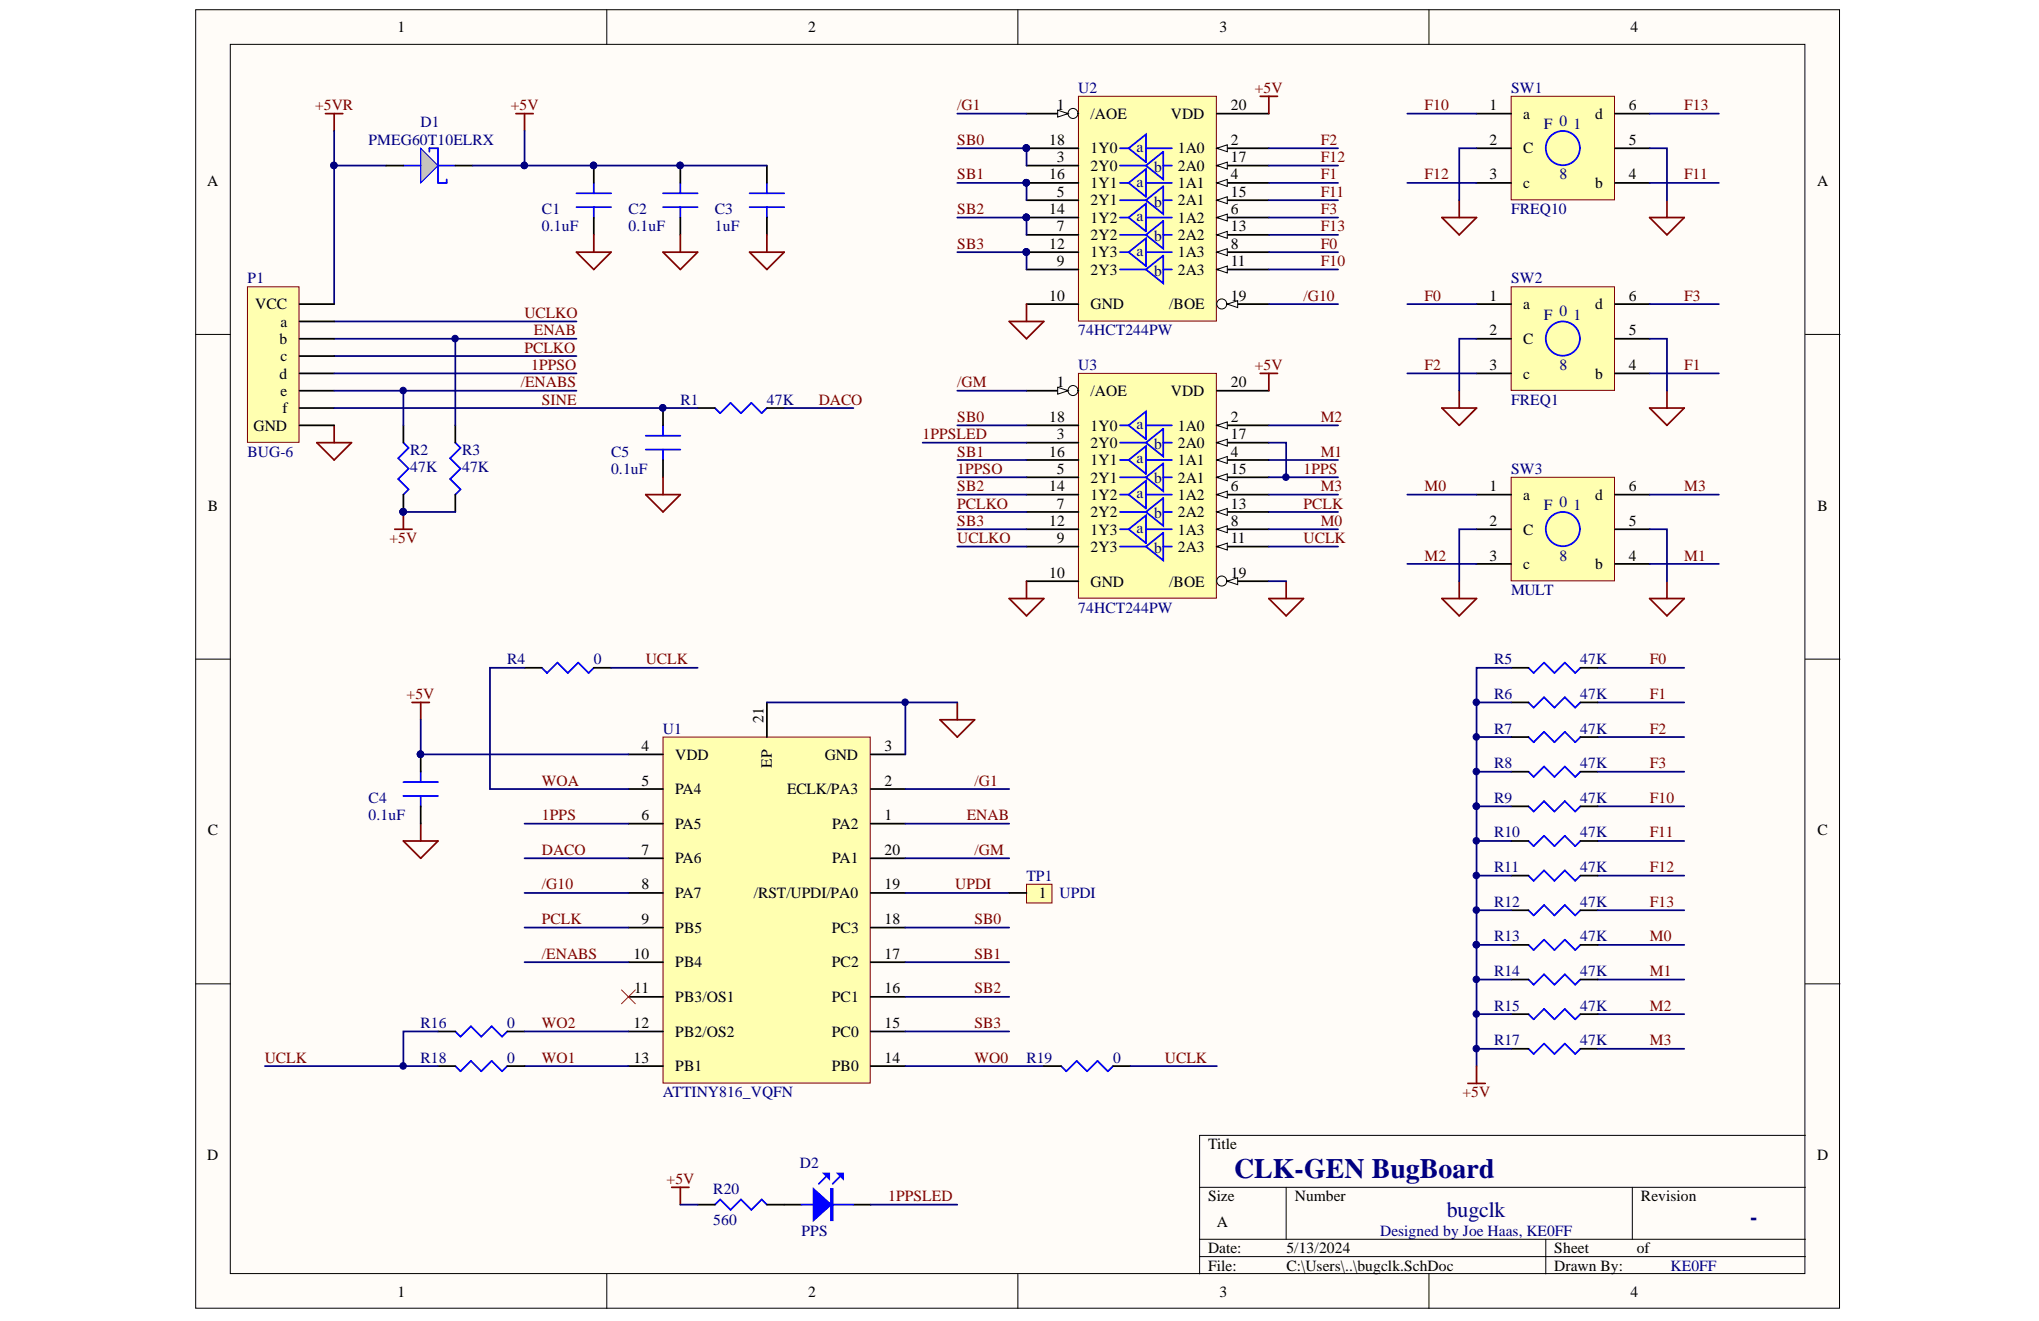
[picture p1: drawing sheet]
<svg xmlns="http://www.w3.org/2000/svg" width="431mm" height="279mm" viewBox="0 0 431 279" stroke-linecap="round" stroke-linejoin="round" font-family="sans-serif">
<defs><g id="words">
<text font-size="5.9" fill="#000080" x="261.1" y="249.1">CLK-GEN BugBoard</text>
<g font-size="4.6" fill="#000080">
<text x="306.2" y="257.4">bugclk</text>
<text x="370.3" y="258.9">-</text>
</g>
<g font-size="3.3">
<text x="84.1" y="6.8">1</text>
<text x="171" y="6.8">2</text>
<text x="258.1" y="6.8">3</text>
<text x="345" y="6.8">4</text>
<text x="223.6" y="23.3">1</text>
<text x="260.4" y="23.3">20</text>
<text x="315.2" y="23.3">1</text>
<text x="344.7" y="23.3">6</text>
<text x="230.8" y="25.2">/AOE</text>
<text x="247.8" y="25.2">VDD</text>
<text x="322.3" y="25.2">a</text>
<text x="337.5" y="25.2">d</text>
<text x="222" y="30.7">18</text>
<text x="223.6" y="34.3">3</text>
<text x="230.8" y="32.4">1Y0</text>
<text x="249.2" y="32.4">1A0</text>
<text x="260.4" y="34.3">17</text>
<text x="260.4" y="30.7">2</text>
<text x="315.2" y="30.7">2</text>
<text x="322.3" y="32.4">C</text>
<text x="344.7" y="30.7">5</text>
<text x="43.9" y="39.4">A</text>
<text x="222" y="37.9">16</text>
<text x="223.6" y="41.7">5</text>
<text x="230.8" y="36.2">2Y0</text>
<text x="230.8" y="39.8">1Y1</text>
<text x="249.2" y="36.2">2A0</text>
<text x="249.2" y="39.8">1A1</text>
<text x="260.4" y="41.7">15</text>
<text x="260.4" y="37.9">4</text>
<text x="315.2" y="37.9">3</text>
<text x="322.3" y="39.8">c</text>
<text x="337.5" y="39.8">b</text>
<text x="344.7" y="37.9">4</text>
<text x="384.5" y="39.4">A</text>
<text x="222" y="45.3">14</text>
<text x="230.8" y="43.4">2Y1</text>
<text x="230.8" y="47.2">1Y2</text>
<text x="249.2" y="43.4">2A1</text>
<text x="249.2" y="47.2">1A2</text>
<text x="260.4" y="45.3">6</text>
<text x="222" y="52.6">12</text>
<text x="223.6" y="48.9">7</text>
<text x="230.8" y="50.8">2Y2</text>
<text x="249.2" y="50.8">2A2</text>
<text x="260.4" y="48.9">13</text>
<text x="260.4" y="52.6">8</text>
<text x="223.6" y="56.3">9</text>
<text x="230.8" y="54.4">1Y3</text>
<text x="230.8" y="58.1">2Y3</text>
<text x="249.2" y="58.1">2A3</text>
<text x="249.2" y="54.4">1A3</text>
<text x="260.4" y="56.3">11</text>
<text x="54" y="65.4">VCC</text>
<text x="222" y="63.6">10</text>
<text x="230.8" y="65.4">GND</text>
<text x="247.4" y="65.4">/BOE</text>
<text x="260.4" y="63.6">19</text>
<text x="315.2" y="63.6">1</text>
<text x="322.3" y="65.4">a</text>
<text x="337.5" y="65.4">d</text>
<text x="344.7" y="63.6">6</text>
<text x="59.3" y="69.1">a</text>
<text x="315.2" y="70.9">2</text>
<text x="344.7" y="70.9">5</text>
<text x="59.2" y="72.8">b</text>
<text x="59.3" y="76.4">c</text>
<text x="322.3" y="72.8">C</text>
<text x="59.2" y="80.1">d</text>
<text x="59.3" y="83.7">e</text>
<text x="223.6" y="81.9">1</text>
<text x="230.8" y="83.7">/AOE</text>
<text x="247.8" y="83.7">VDD</text>
<text x="260.4" y="81.9">20</text>
<text x="315.2" y="78.3">3</text>
<text x="322.3" y="80.1">c</text>
<text x="337.5" y="80.1">b</text>
<text x="344.7" y="78.3">4</text>
<text x="59.7" y="87.4">f</text>
<text x="222" y="89.2">18</text>
<text x="260.4" y="89.2">2</text>
<text x="53.7" y="91.1">GND</text>
<text x="223.6" y="92.9">3</text>
<text x="230.8" y="91.1">1Y0</text>
<text x="230.8" y="94.7">2Y0</text>
<text x="249.2" y="94.7">2A0</text>
<text x="249.2" y="91.1">1A0</text>
<text x="260.4" y="92.9">17</text>
<text x="222" y="96.6">16</text>
<text x="223.6" y="100.2">5</text>
<text x="230.8" y="98.4">1Y1</text>
<text x="249.2" y="98.4">1A1</text>
<text x="260.4" y="100.2">15</text>
<text x="260.4" y="96.6">4</text>
<text x="43.9" y="108">B</text>
<text x="222" y="103.9">14</text>
<text x="223.6" y="107.6">7</text>
<text x="230.8" y="102.1">2Y1</text>
<text x="230.8" y="105.7">1Y2</text>
<text x="249.2" y="102.1">2A1</text>
<text x="249.2" y="105.7">1A2</text>
<text x="260.4" y="107.6">13</text>
<text x="260.4" y="103.9">6</text>
<text x="315.2" y="103.9">1</text>
<text x="322.3" y="105.7">a</text>
<text x="337.5" y="105.7">d</text>
<text x="344.7" y="103.9">6</text>
<text x="384.6" y="108">B</text>
<text x="222" y="111.2">12</text>
<text x="230.8" y="109.4">2Y2</text>
<text x="230.8" y="113.1">1Y3</text>
<text x="249.2" y="109.4">2A2</text>
<text x="249.2" y="113.1">1A3</text>
<text x="260.4" y="111.2">8</text>
<text x="315.2" y="111.2">2</text>
<text x="322.3" y="113.1">C</text>
<text x="344.7" y="111.2">5</text>
<text x="223.6" y="114.9">9</text>
<text x="230.8" y="116.7">2Y3</text>
<text x="249.2" y="116.7">2A3</text>
<text x="260.4" y="114.9">11</text>
<text x="315.2" y="118.6">3</text>
<text x="344.7" y="118.6">4</text>
<text x="222" y="122.2">10</text>
<text x="230.8" y="124.1">GND</text>
<text x="247.4" y="124.1">/BOE</text>
<text x="260.4" y="122.2">19</text>
<text x="322.3" y="120.4">c</text>
<text x="337.5" y="120.4">b</text>
<text x="161.6" y="153" transform="rotate(-90 161.6 153)">21</text>
<text x="135.7" y="158.9">4</text>
<text x="142.9" y="160.7">VDD</text>
<text x="174.5" y="160.7">GND</text>
<text x="187.2" y="158.9">3</text>
<text x="135.7" y="166.1">5</text>
<text x="163.3" y="162.3" transform="rotate(-90 163.3 162.3)">EP</text>
<text x="187.2" y="166.1">2</text>
<text x="135.7" y="173.5">6</text>
<text x="142.9" y="168">PA4</text>
<text x="166.6" y="168">ECLK/PA3</text>
<text x="187.2" y="173.5">1</text>
<text x="43.9" y="176.7">C</text>
<text x="142.9" y="175.4">PA5</text>
<text x="176.1" y="175.4">PA2</text>
<text x="384.6" y="176.7">C</text>
<text x="135.7" y="180.8">7</text>
<text x="142.9" y="182.6">PA6</text>
<text x="176.1" y="182.6">PA1</text>
<text x="187.2" y="180.8">20</text>
<text x="135.7" y="188.1">8</text>
<text x="142.9" y="190">PA7</text>
<text x="159.5" y="190">/RST/UPDI/PA0</text>
<text x="187.2" y="188.1">19</text>
<text x="219.8" y="190">1</text>
<text x="135.7" y="195.5">9</text>
<text x="142.9" y="197.3">PB5</text>
<text x="176" y="197.3">PC3</text>
<text x="187.2" y="195.5">18</text>
<text x="134" y="202.8">10</text>
<text x="187.2" y="202.8">17</text>
<text x="142.9" y="204.6">PB4</text>
<text x="176" y="204.6">PC2</text>
<text x="134.2" y="210.1">11</text>
<text x="142.9" y="211.9">PB3/OS1</text>
<text x="176" y="211.9">PC1</text>
<text x="187.2" y="210.1">16</text>
<text x="134" y="217.4">12</text>
<text x="142.9" y="219.3">PB2/OS2</text>
<text x="176" y="219.3">PC0</text>
<text x="187.2" y="217.4">15</text>
<text x="134" y="224.8">13</text>
<text x="142.9" y="226.6">PB1</text>
<text x="176" y="226.6">PB0</text>
<text x="187.2" y="224.8">14</text>
<text x="43.9" y="245.4">D</text>
<text x="255.6" y="243">Title</text>
<text x="384.5" y="245.4">D</text>
<text x="255.6" y="254">Size</text>
<text x="274" y="254">Number</text>
<text x="347.2" y="254">Revision</text>
<text x="257.5" y="259.5">A</text>
<text x="255.6" y="265.1">Date:</text>
<text x="255.6" y="268.7">File:</text>
<text x="272.2" y="265.1">5/13/2024</text>
<text x="272.2" y="268.7">C:\Users\..\bugclk.SchDoc</text>
<text x="328.9" y="265.1">Sheet</text>
<text x="328.9" y="268.7">Drawn By:</text>
<text x="346.3" y="265.1">of</text>
<text x="84.1" y="274.2">1</text>
<text x="171" y="274.2">2</text>
<text x="258.1" y="274.2">3</text>
<text x="345" y="274.2">4</text>
</g>
<g font-size="3.3" fill="#800000">
<text x="66.7" y="23.3">+5VR</text>
<text x="108.1" y="23.3">+5V</text>
<text x="202.6" y="23.3">/G1</text>
<text x="265.5" y="19.7">+5V</text>
<text x="301.4" y="23.3">F10</text>
<text x="356.4" y="23.3">F13</text>
<text x="202.6" y="30.7">SB0</text>
<text x="279.5" y="30.7">F2</text>
<text x="279.5" y="34.3">F12</text>
<text x="202.6" y="37.9">SB1</text>
<text x="279.5" y="37.9">F1</text>
<text x="279.5" y="41.7">F11</text>
<text x="301.4" y="37.9">F12</text>
<text x="356.4" y="37.9">F11</text>
<text x="202.6" y="45.3">SB2</text>
<text x="279.5" y="45.3">F3</text>
<text x="202.6" y="52.6">SB3</text>
<text x="279.5" y="52.6">F0</text>
<text x="279.5" y="48.9">F13</text>
<text x="279.5" y="56.3">F10</text>
<text x="275.8" y="63.6">/G10</text>
<text x="301.4" y="63.6">F0</text>
<text x="356.4" y="63.6">F3</text>
<text x="111" y="67.3">UCLKO</text>
<text x="113" y="70.9">ENAB</text>
<text x="111" y="74.6">PCLKO</text>
<text x="110.2" y="81.9">/ENABS</text>
<text x="112.4" y="78.3">1PPSO</text>
<text x="202.6" y="81.9">/GM</text>
<text x="265.5" y="78.3">+5V</text>
<text x="301.4" y="78.3">F2</text>
<text x="356.4" y="78.3">F1</text>
<text x="114.7" y="85.6">SINE</text>
<text x="173.2" y="85.6">DACO</text>
<text x="202.6" y="89.2">SB0</text>
<text x="279.5" y="89.2">M2</text>
<text x="195.2" y="92.9">1PPSLED</text>
<text x="202.6" y="96.6">SB1</text>
<text x="202.6" y="100.2">1PPSO</text>
<text x="275.8" y="100.2">1PPS</text>
<text x="279.5" y="96.6">M1</text>
<text x="202.6" y="103.9">SB2</text>
<text x="202.6" y="107.6">PCLKO</text>
<text x="275.8" y="107.6">PCLK</text>
<text x="279.5" y="103.9">M3</text>
<text x="301.4" y="103.9">M0</text>
<text x="356.4" y="103.9">M3</text>
<text x="202.6" y="111.2">SB3</text>
<text x="279.5" y="111.2">M0</text>
<text x="82.4" y="114.9">+5V</text>
<text x="202.6" y="114.9">UCLKO</text>
<text x="275.8" y="114.9">UCLK</text>
<text x="301.4" y="118.6">M2</text>
<text x="356.4" y="118.6">M1</text>
<text x="136.6" y="140.5">UCLK</text>
<text x="349.1" y="140.5">F0</text>
<text x="86" y="147.9">+5V</text>
<text x="349.1" y="147.9">F1</text>
<text x="349.1" y="155.2">F2</text>
<text x="114.7" y="166.1">WOA</text>
<text x="206.2" y="166.1">/G1</text>
<text x="349.1" y="162.5">F3</text>
<text x="114.7" y="173.5">1PPS</text>
<text x="204.6" y="173.5">ENAB</text>
<text x="349.1" y="169.9">F10</text>
<text x="349.1" y="177.1">F11</text>
<text x="114.7" y="180.8">DACO</text>
<text x="206.2" y="180.8">/GM</text>
<text x="349.1" y="184.5">F12</text>
<text x="114.7" y="188.1">/G10</text>
<text x="202.1" y="188.1">UPDI</text>
<text x="349.1" y="191.8">F13</text>
<text x="114.7" y="195.5">PCLK</text>
<text x="206.2" y="195.5">SB0</text>
<text x="114.7" y="202.8">/ENABS</text>
<text x="206.2" y="202.8">SB1</text>
<text x="349.1" y="199.1">M0</text>
<text x="349.1" y="206.5">M1</text>
<text x="206.2" y="210.1">SB2</text>
<text x="349.1" y="213.8">M2</text>
<text x="114.7" y="217.4">WO2</text>
<text x="206.2" y="217.4">SB3</text>
<text x="349.1" y="221.1">M3</text>
<text x="56" y="224.8">UCLK</text>
<text x="114.7" y="224.8">WO1</text>
<text x="206.2" y="224.8">WO0</text>
<text x="246.5" y="224.8">UCLK</text>
<text x="309.5" y="232.1">+5V</text>
<text x="141" y="250.4">+5V</text>
<text x="187.9" y="254">1PPSLED</text>
</g>
<g font-size="3.3" fill="#000080">
<text x="228.2" y="19.7">U2</text>
<text x="319.8" y="19.7">SW1</text>
<text x="89" y="27">D1</text>
<text x="326.7" y="27.4">F 0</text>
<text x="332.9" y="27.4">1</text>
<text x="78" y="30.7">PMEG60T10ELRX</text>
<text x="240.5" y="32.1">a</text>
<text x="240.5" y="39.5">a</text>
<text x="244.2" y="36.3">b</text>
<text x="330" y="37.9">8</text>
<text x="114.7" y="45.3">C1</text>
<text x="133" y="45.3">C2</text>
<text x="151.3" y="45.3">C3</text>
<text x="240.5" y="46.7">a</text>
<text x="244.2" y="43.7">b</text>
<text x="319.8" y="45.3">FREQ10</text>
<text x="114.7" y="48.9">0.1uF</text>
<text x="133" y="48.9">0.1uF</text>
<text x="151.3" y="48.9">1uF</text>
<text x="244.2" y="51">b</text>
<text x="52.4" y="59.9">P1</text>
<text x="240.5" y="54.1">a</text>
<text x="244.2" y="58.3">b</text>
<text x="319.8" y="59.9">SW2</text>
<text x="228.2" y="70.9">74HCT244PW</text>
<text x="326.7" y="67.6">F 0</text>
<text x="332.9" y="67.6">1</text>
<text x="228.2" y="78.3">U3</text>
<text x="330" y="78.3">8</text>
<text x="144" y="85.6">R1</text>
<text x="162.2" y="85.6">47K</text>
<text x="319.8" y="85.6">FREQ1</text>
<text x="240.5" y="90.7">a</text>
<text x="244.2" y="94.9">b</text>
<text x="52.4" y="96.6">BUG-6</text>
<text x="86.8" y="96.2">R2</text>
<text x="86.8" y="99.9">47K</text>
<text x="97.8" y="96.2">R3</text>
<text x="97.8" y="99.9">47K</text>
<text x="129.3" y="96.6">C5</text>
<text x="129.3" y="100.2">0.1uF</text>
<text x="240.5" y="98">a</text>
<text x="319.8" y="100.2">SW3</text>
<text x="240.5" y="105.4">a</text>
<text x="244.2" y="102.3">b</text>
<text x="326.7" y="107.9">F 0</text>
<text x="332.9" y="107.9">1</text>
<text x="240.5" y="112.7">a</text>
<text x="244.2" y="109.6">b</text>
<text x="244.2" y="116.9">b</text>
<text x="330" y="118.6">8</text>
<text x="319.8" y="125.9">MULT</text>
<text x="228.2" y="129.5">74HCT244PW</text>
<text x="107.3" y="140.5">R4</text>
<text x="125.7" y="140.5">0</text>
<text x="316.1" y="140.5">R5</text>
<text x="334.4" y="140.5">47K</text>
<text x="316.1" y="147.9">R6</text>
<text x="334.4" y="147.9">47K</text>
<text x="140.3" y="155.2">U1</text>
<text x="316.1" y="155.2">R7</text>
<text x="334.4" y="155.2">47K</text>
<text x="316.1" y="162.5">R8</text>
<text x="334.4" y="162.5">47K</text>
<text x="78" y="169.9">C4</text>
<text x="78" y="173.5">0.1uF</text>
<text x="316.1" y="169.9">R9</text>
<text x="334.4" y="169.9">47K</text>
<text x="316.1" y="177.1">R10</text>
<text x="334.4" y="177.1">47K</text>
<text x="316.1" y="184.5">R11</text>
<text x="334.4" y="184.5">47K</text>
<text x="217.2" y="186.3">TP1</text>
<text x="224.2" y="190">UPDI</text>
<text x="316.1" y="191.8">R12</text>
<text x="334.4" y="191.8">47K</text>
<text x="316.1" y="199.1">R13</text>
<text x="334.4" y="199.1">47K</text>
<text x="316.1" y="206.5">R14</text>
<text x="334.4" y="206.5">47K</text>
<text x="316.1" y="213.8">R15</text>
<text x="334.4" y="213.8">47K</text>
<text x="89" y="217.4">R16</text>
<text x="107.3" y="217.4">0</text>
<text x="316.1" y="221.1">R17</text>
<text x="334.4" y="221.1">47K</text>
<text x="89" y="224.8">R18</text>
<text x="107.3" y="224.8">0</text>
<text x="217.2" y="224.8">R19</text>
<text x="235.5" y="224.8">0</text>
<text x="140.3" y="232.1">ATTINY816_VQFN</text>
<text x="169.3" y="247.1">D2</text>
<text x="150.9" y="252.6">R20</text>
<text x="150.9" y="259.2">560</text>
<text x="169.6" y="261.4">PPS</text>
<text x="292" y="261.4">Designed by Joe Haas, KE0FF</text>
<text x="353.5" y="268.7">KE0FF</text>
</g>
</g></defs>
<g fill="#fffcf8" stroke="#000" stroke-width=".21">
<path d="M41.4 2.1h347.8v274.6h-347.8z"/>
<path d="M48.7 9.4h333.2v260h-333.2z"/>
</g>
<g fill="none" stroke="#000" stroke-width=".21">
<path d="M128.4 2.1v7.3M215.4 2.1v7.3M302.4 2.1v7.3M41.4 70.7h7.3M382 70.7h7.3M41.4 139.4h7.3M382 139.4h7.3M41.4 208.1h7.3M382 208.1h7.3M253.8 251.1h128.2M272.1 251.1v11M345.4 251.1v11"/>
<path d="M382 240.1h-128.2v29.3M128.4 269.4v7.4M215.4 269.4v7.4M253.8 262.1h128.2M253.8 265.8h128.2M302.4 269.4v7.4M327.1 262.1v7.3"/>
</g>
<path d="M198.9 152.2h7.3l-3.6 3.7zM202.6 148.6v3.6M85.4 177.9h7.3l-3.7 3.6zM89 174.2v3.7" fill="none" stroke="#800000" stroke-width=".37"/>
<path d="M140.3 155.9h43.8v73.2h-43.8z" fill="#ffffb0" stroke="#800000" stroke-width=".21"/>
<g fill="none" stroke="#000" stroke-width=".37">
<path d="M133 159.6h7.3M162.3 148.6v7.3M184.2 159.6h7.4M133 166.9h7.3M133 174.2h7.3M184.2 166.9h7.4M184.2 174.2h7.4M133 181.5h7.3M133 188.9h7.3M133 196.2h7.3M184.2 181.5h7.4M184.2 188.9h7.4"/>
<path d="M184.2 196.2h7.4M133 203.5h7.3M133 210.8h7.3M133 218.2h7.3M184.2 203.5h7.4M184.2 210.8h7.4M184.2 218.2h7.4M133 225.5h7.3M184.2 225.5h7.4"/>
</g>
<path d="M109.2 24h3.6M111 24v3.7M67 93.6h7.4l-3.7 3.7zM70.7 90v3.6M87.2 148.6h3.7M89 148.6v3.6" fill="none" stroke="#800000" stroke-width=".37"/>
<g fill="none" stroke="#000080" stroke-width=".37">
<path d="M70.7 68h51.3M70.7 75.3h51.3M162.3 148.6h40.3M191.6 148.6v11M111 174.2h22M191.6 166.9h21.9M111 188.9h22M111 181.5h22M191.6 188.9h21.9M191.6 181.5h21.9M191.6 196.2h21.9M191.6 203.5h21.9"/>
<path d="M191.6 210.8h21.9M191.6 218.2h21.9M111 225.5h22"/>
</g>
<circle cx="191.5" cy="148.5" r=".69" fill="#000080" stroke="#000080" stroke-width=".21"/>
<path d="M217.2 187h5.4v4h-5.4z" fill="#ffffb0" stroke="#800000" stroke-width=".21"/>
<path d="M213.5 188.9h3.7" fill="none" stroke="#000" stroke-width=".37"/>
<path d="M81.7 35h-11v29.3" fill="none" stroke="#000080" stroke-width=".37"/>
<circle cx="70.6" cy="35" r=".69" fill="#000080" stroke="#000080" stroke-width=".21"/>
<path d="M89 31.4l3.7 3.6-3.7 3.7z" fill="#c0c0c0" stroke="#00f" stroke-width=".21"/>
<path d="M85.4 35h3.6M90.9 32.1v-.7h1.8v7.3h1.8v-.7M92.7 35h3.6" fill="none" stroke="#00f" stroke-width=".37"/>
<path d="M81.7 35h3.7M96.3 35h3.7" fill="none" stroke="#000" stroke-width=".37"/>
<path d="M68.9 24h3.6M70.7 24v3.7" fill="none" stroke="#800000" stroke-width=".37"/>
<path d="M70.7 27.7v7.3M111 27.7v7.3h-11M111 196.2h22M111 203.5h22M191.6 225.5h29.3" fill="none" stroke="#000080" stroke-width=".37"/>
<g fill="#000080" stroke="#000080" stroke-width=".21">
<circle cx="70.6" cy="35" r=".69"/>
<circle cx="110.9" cy="35" r=".69"/>
</g>
<path d="M131.5 209.4l2.9 2.9M134.4 209.4l-2.9 2.9" fill="none" stroke="#f00" stroke-width=".21"/>
<path d="M319.8 60.7h21.8v21.9h-21.8z" fill="#ffffb0" stroke="#800000" stroke-width=".21"/>
<path d="M312.4 71.7h7.4M312.4 64.3h7.4M312.4 79h7.4M341.7 71.7h7.4M341.7 64.3h7.4M341.7 79h7.4" fill="none" stroke="#000" stroke-width=".37"/>
<circle cx="330.7" cy="71.6" r="3.6" fill="none" stroke="#00f" stroke-width=".37"/>
<path d="M319.8 101h21.8v21.9h-21.8z" fill="#ffffb0" stroke="#800000" stroke-width=".21"/>
<path d="M312.4 111.9h7.4M312.4 104.6h7.4M312.4 119.3h7.4M341.7 111.9h7.4M341.7 104.6h7.4M341.7 119.3h7.4" fill="none" stroke="#000" stroke-width=".37"/>
<circle cx="330.7" cy="111.9" r="3.6" fill="none" stroke="#00f" stroke-width=".37"/>
<path d="M305.1 86.3h7.3l-3.6 3.7zM308.8 82.6v3.7M349.1 86.3h7.3l-3.7 3.7zM352.7 82.6v3.7M305.1 126.6h7.3l-3.6 3.7zM308.8 122.9v3.7M349.1 126.6h7.3l-3.7 3.7zM352.7 122.9v3.7" fill="none" stroke="#800000" stroke-width=".37"/>
<path d="M297.8 79h14.6M297.8 64.3h14.6M312.4 71.7h-3.6v10.9M349.1 71.7h3.6v10.9M349.1 79h14.6M349.1 64.3h14.6M297.8 104.6h14.6M297.8 119.3h14.6M312.4 111.9h-3.6v11M349.1 111.9h3.6v11M349.1 104.6h14.6M349.1 119.3h14.6" fill="none" stroke="#000080" stroke-width=".37"/>
<path d="M228.2 20.4h29.2v47.5h-29.2z" fill="#ffffb0" stroke="#800000" stroke-width=".21"/>
<path d="M217.2 31.4h11M257.5 35h11" fill="none" stroke="#000" stroke-width=".37"/>
<circle cx="217.1" cy="31.3" r=".69" fill="#000080" stroke="#000080" stroke-width=".21"/>
<path d="M257.5 35l2.2-.7v1.5z" fill="#fffcf8" stroke="#000" stroke-width=".21"/>
<path d="M257.5 31.4h11" fill="none" stroke="#000" stroke-width=".37"/>
<path d="M257.5 31.4l2.2-.8v1.5z" fill="#fffcf8" stroke="#000" stroke-width=".21"/>
<path d="M217.2 35h11M217.2 38.7h11M257.5 42.3h11" fill="none" stroke="#000" stroke-width=".37"/>
<circle cx="217.1" cy="38.7" r=".69" fill="#000080" stroke="#000080" stroke-width=".21"/>
<path d="M257.5 42.3l2.2-.7v1.5z" fill="#fffcf8" stroke="#000" stroke-width=".21"/>
<path d="M257.5 38.7h11" fill="none" stroke="#000" stroke-width=".37"/>
<path d="M257.5 38.7l2.2-.7v1.4z" fill="#fffcf8" stroke="#000" stroke-width=".21"/>
<path d="M217.2 42.3h11M217.2 46h11M257.5 49.7h11" fill="none" stroke="#000" stroke-width=".37"/>
<circle cx="217.1" cy="46" r=".69" fill="#000080" stroke="#000080" stroke-width=".21"/>
<path d="M257.5 49.7l2.2-.8v1.5z" fill="#fffcf8" stroke="#000" stroke-width=".21"/>
<path d="M257.5 46h11" fill="none" stroke="#000" stroke-width=".37"/>
<path d="M257.5 46l2.2-.7v1.4z" fill="#fffcf8" stroke="#000" stroke-width=".21"/>
<path d="M217.2 49.7h11M217.2 53.3h11M257.5 57h11" fill="none" stroke="#000" stroke-width=".37"/>
<circle cx="217.1" cy="53.3" r=".69" fill="#000080" stroke="#000080" stroke-width=".21"/>
<path d="M257.5 57l2.2-.7v1.4z" fill="#fffcf8" stroke="#000" stroke-width=".21"/>
<path d="M257.5 53.3h11" fill="none" stroke="#000" stroke-width=".37"/>
<path d="M257.5 53.3l2.2-.7v1.5z" fill="#fffcf8" stroke="#000" stroke-width=".21"/>
<path d="M217.2 57h11M257.5 64.3h11" fill="none" stroke="#000" stroke-width=".37"/>
<path d="M237 53.3h1.8M238.8 53.3l3.7-2.9v5.9zM242.5 57l3.6-2.9v5.8zM242.5 53.3h5.5" fill="none" stroke="#00f" stroke-width=".37"/>
<circle cx="258.5" cy="64.3" r="1.06" fill="#fffcf8" stroke="#000" stroke-width=".21"/>
<path d="M259.7 64.3l2.2-.7v1.5z" fill="#fffcf8" stroke="#000" stroke-width=".21"/>
<path d="M217.2 24h11M257.5 24h11" fill="none" stroke="#000" stroke-width=".37"/>
<circle cx="227" cy="24" r="1.05" fill="#fffcf8" stroke="#000" stroke-width=".21"/>
<path d="M223.8 23.3l2.2 .7-2.2 .8z" fill="#fffcf8" stroke="#000" stroke-width=".21"/>
<path d="M217.2 64.3h11" fill="none" stroke="#000" stroke-width=".37"/>
<g fill="none" stroke="#00f" stroke-width=".37">
<path d="M237 38.7h1.8M237 31.4h1.8M237 35h5.5M238.8 38.7l3.7-2.9v5.8zM238.8 31.4l3.7-3v5.9zM242.5 35l3.6-2.9v5.9zM242.5 38.7h5.5M242.5 31.4h5.5M246.1 35h1.9M237 57h5.5M237 46h1.8M237 49.7h5.5"/>
<path d="M237 42.3h5.5M238.8 46l3.7-2.9v5.8zM242.5 49.7l3.6-3v5.9zM242.5 42.3l3.6-2.9v5.9zM242.5 46h5.5M246.1 57h1.9M246.1 49.7h1.9M246.1 42.3h1.9"/>
</g>
<g fill="#000080" stroke="#000080" stroke-width=".21">
<circle cx="217.1" cy="31.3" r=".69"/>
<circle cx="217.1" cy="38.7" r=".69"/>
<circle cx="217.1" cy="46" r=".69"/>
<circle cx="217.1" cy="53.3" r=".69"/>
</g>
<path d="M319.8 20.4h21.8v21.9h-21.8z" fill="#ffffb0" stroke="#800000" stroke-width=".21"/>
<path d="M312.4 31.4h7.4M312.4 24h7.4M312.4 38.7h7.4M341.7 31.4h7.4M341.7 24h7.4M341.7 38.7h7.4" fill="none" stroke="#000" stroke-width=".37"/>
<circle cx="330.7" cy="31.3" r="3.6" fill="none" stroke="#00f" stroke-width=".37"/>
<path d="M305.1 46h7.3l-3.6 3.7zM308.8 42.3v3.7M349.1 46h7.3l-3.7 3.7zM352.7 42.3v3.7" fill="none" stroke="#800000" stroke-width=".37"/>
<path d="M297.8 38.7h14.6M297.8 24h14.6M312.4 31.4h-3.6v10.9M349.1 31.4h3.6v10.9M349.1 38.7h14.6M349.1 24h14.6" fill="none" stroke="#000080" stroke-width=".37"/>
<path d="M228.2 79h29.2v47.5h-29.2z" fill="#ffffb0" stroke="#800000" stroke-width=".21"/>
<path d="M217.2 90h11M257.5 93.6h11" fill="none" stroke="#000" stroke-width=".37"/>
<path d="M257.5 93.6l2.2-.7v1.5z" fill="#fffcf8" stroke="#000" stroke-width=".21"/>
<path d="M257.5 90h11" fill="none" stroke="#000" stroke-width=".37"/>
<path d="M257.5 90l2.2-.8v1.5z" fill="#fffcf8" stroke="#000" stroke-width=".21"/>
<path d="M217.2 93.6h11M217.2 97.3h11M257.5 101h11" fill="none" stroke="#000" stroke-width=".37"/>
<path d="M257.5 101l2.2-.8v1.5z" fill="#fffcf8" stroke="#000" stroke-width=".21"/>
<path d="M257.5 97.3h11" fill="none" stroke="#000" stroke-width=".37"/>
<path d="M257.5 97.3l2.2-.7v1.4z" fill="#fffcf8" stroke="#000" stroke-width=".21"/>
<path d="M217.2 101h11M217.2 104.6h11M257.5 108.3h11" fill="none" stroke="#000" stroke-width=".37"/>
<path d="M257.5 108.3l2.2-.8v1.5z" fill="#fffcf8" stroke="#000" stroke-width=".21"/>
<path d="M257.5 104.6h11" fill="none" stroke="#000" stroke-width=".37"/>
<path d="M257.5 104.6l2.2-.7v1.4z" fill="#fffcf8" stroke="#000" stroke-width=".21"/>
<path d="M217.2 108.3h11M217.2 111.9h11M257.5 115.6h11" fill="none" stroke="#000" stroke-width=".37"/>
<path d="M257.5 115.6l2.2-.7v1.4z" fill="#fffcf8" stroke="#000" stroke-width=".21"/>
<path d="M257.5 111.9h11" fill="none" stroke="#000" stroke-width=".37"/>
<path d="M257.5 111.9l2.2-.7v1.5z" fill="#fffcf8" stroke="#000" stroke-width=".21"/>
<path d="M217.2 115.6h11M257.5 122.9h11" fill="none" stroke="#000" stroke-width=".37"/>
<path d="M237 111.9h1.8M238.8 111.9l3.7-2.9v5.9zM242.5 115.6l3.6-2.9v5.8zM242.5 111.9h5.5" fill="none" stroke="#00f" stroke-width=".37"/>
<circle cx="258.5" cy="122.9" r="1.06" fill="#fffcf8" stroke="#000" stroke-width=".21"/>
<path d="M259.7 122.9l2.2-.7v1.5z" fill="#fffcf8" stroke="#000" stroke-width=".21"/>
<path d="M217.2 82.6h11M257.5 82.6h11" fill="none" stroke="#000" stroke-width=".37"/>
<circle cx="227" cy="82.6" r="1.05" fill="#fffcf8" stroke="#000" stroke-width=".21"/>
<path d="M223.8 81.9l2.2 .7-2.2 .8z" fill="#fffcf8" stroke="#000" stroke-width=".21"/>
<g fill="none" stroke="#000" stroke-width=".37">
<path d="M140.3 86.3v3.7M140.3 97.3v3.7M147.6 86.3h3.7M162.3 86.3h3.6M217.2 122.9h11M319.8 155.9h3.6M319.8 148.6h3.6M319.8 141.2h3.6M334.4 155.9h3.7M334.4 148.6h3.7M334.4 141.2h3.7M319.8 163.2h3.6"/>
<path d="M319.8 177.9h3.6M319.8 170.5h3.6M334.4 163.2h3.7M334.4 177.9h3.7M334.4 170.5h3.7M319.8 192.5h3.6M319.8 185.2h3.6M319.8 199.8h3.6M334.4 192.5h3.7M334.4 185.2h3.7M334.4 199.8h3.7M319.8 214.5h3.6"/>
<path d="M319.8 207.2h3.6M334.4 214.5h3.7M334.4 207.2h3.7M319.8 221.8h3.6M334.4 221.8h3.7"/>
</g>
<g fill="none" stroke="#00f" stroke-width=".37">
<path d="M136.6 92.2h7.4M136.6 95.1h7.4M140.3 90v2.2M140.3 95.1v2.2M151.3 86.3l1.1 1.1 2.2-2.2 2.2 2.2 2.2-2.2 2.2 2.2 1.1-1.1M237 97.3h1.8M237 90h1.8M237 93.6h5.5M238.8 97.3l3.7-2.9v5.8zM238.8 90l3.7-3v5.9zM242.5 93.6l3.6-2.9v5.9zM242.5 97.3h5.5"/>
<path d="M242.5 90h5.5M246.1 93.6h1.9M237 115.6h5.5M237 104.6h1.8M237 108.3h5.5M237 101h5.5M238.8 104.6l3.7-2.9v5.8zM242.5 108.3l3.6-3v5.9zM242.5 101l3.6-3v5.9zM242.5 104.6h5.5M246.1 115.6h1.9M246.1 108.3h1.9"/>
<path d="M246.1 101h1.9M323.4 155.9l1.1 1.1 2.2-2.2 2.2 2.2 2.2-2.2 2.2 2.2 1.1-1.1M323.4 148.6l1.1 1.1 2.2-2.2 2.2 2.2 2.2-2.2 2.2 2.2 1.1-1.1M323.4 141.2l1.1 1.1 2.2-2.2 2.2 2.2 2.2-2.2 2.2 2.2 1.1-1.1M323.4 163.2l1.1 1.1 2.2-2.2 2.2 2.2 2.2-2.2 2.2 2.2 1.1-1.1M323.4 177.9l1.1 1.1 2.2-2.2 2.2 2.2 2.2-2.2 2.2 2.2 1.1-1.1M323.4 170.5l1.1 1.1 2.2-2.2 2.2 2.2 2.2-2.2 2.2 2.2 1.1-1.1M323.4 192.5l1.1 1.1 2.2-2.2 2.2 2.2 2.2-2.2 2.2 2.2 1.1-1.1M323.4 185.2l1.1 1.1 2.2-2.2 2.2 2.2 2.2-2.2 2.2 2.2 1.1-1.1M323.4 199.8l1.1 1.1 2.2-2.1 2.2 2.1 2.2-2.1 2.2 2.1 1.1-1.1M323.4 214.5l1.1 1.1 2.2-2.2 2.2 2.2 2.2-2.2 2.2 2.2 1.1-1.1M323.4 207.2l1.1 1.1 2.2-2.2 2.2 2.2 2.2-2.2 2.2 2.2 1.1-1.1"/>
<path d="M323.4 221.8l1.1 1.1 2.2-2.2 2.2 2.2 2.2-2.2 2.2 2.2 1.1-1.1"/>
</g>
<g fill="none" stroke="#000080" stroke-width=".37">
<path d="M202.6 31.4h14.6v3.6M202.6 38.7h14.6v3.6M202.6 24h14.6M268.5 31.4h14.6M268.5 35h14.6M268.5 38.7h14.6M202.6 46h14.6v3.7M202.6 53.3h14.6v3.7M268.5 42.3h14.6M268.5 46h14.6M268.5 49.7h14.6M268.5 53.3h14.6"/>
<path d="M268.5 57h14.6M70.7 71.7h51.3M268.5 64.3h14.6M165.9 86.3h14.7M202.6 90h14.6M202.6 97.3h14.6M202.6 82.6h14.6M268.5 90h14.6M268.5 97.3h14.6M202.6 104.6h14.6M202.6 111.9h14.6M268.5 104.6h14.6"/>
<path d="M268.5 111.9h14.6M268.5 101h14.6M268.5 108.3h14.6M312.4 148.6h7.4M312.4 155.9h7.4M319.8 141.2h-7.4v29.3M338.1 141.2h18.3M338.1 148.6h18.3M338.1 155.9h18.3M191.6 174.2h21.9M312.4 163.2h7.4M312.4 177.9h7.4"/>
<path d="M319.8 170.5h-7.4v29.3M338.1 163.2h18.3M338.1 170.5h18.3M338.1 177.9h18.3M312.4 185.2h7.4M312.4 192.5h7.4M319.8 199.8h-7.4v25.7M338.1 185.2h18.3M338.1 192.5h18.3M338.1 199.8h18.3M312.4 207.2h7.4M312.4 214.5h7.4"/>
<path d="M338.1 207.2h18.3M338.1 214.5h18.3M312.4 221.8h7.4M338.1 221.8h18.3"/>
</g>
<g fill="#000080" stroke="#000080" stroke-width=".21">
<circle cx="312.4" cy="155.9" r=".69"/>
<circle cx="312.4" cy="163.2" r=".69"/>
<circle cx="312.4" cy="170.5" r=".69"/>
<circle cx="312.4" cy="148.5" r=".69"/>
<circle cx="312.4" cy="185.2" r=".69"/>
<circle cx="312.4" cy="192.5" r=".69"/>
<circle cx="312.4" cy="199.8" r=".69"/>
<circle cx="312.4" cy="177.8" r=".69"/>
<circle cx="312.4" cy="214.5" r=".69"/>
<circle cx="312.4" cy="221.8" r=".69"/>
<circle cx="312.4" cy="207.1" r=".69"/>
<circle cx="217.1" cy="31.3" r=".69"/>
<circle cx="217.1" cy="38.7" r=".69"/>
<circle cx="217.1" cy="46" r=".69"/>
<circle cx="217.1" cy="53.3" r=".69"/>
<circle cx="140.2" cy="86.3" r=".69"/>
</g>
<g fill="none" stroke="#800000" stroke-width=".37">
<path d="M266.7 20.4h3.6M268.5 20.4v3.6M213.5 68h7.4l-3.7 3.7zM217.2 64.3v3.7M266.7 79h3.6M268.5 79v3.6M136.6 104.6h7.4l-3.7 3.7zM140.3 101v3.6M213.5 126.6h7.4l-3.7 3.7zM217.2 122.9v3.7M268.5 126.6h7.3l-3.7 3.7zM272.1 122.9v3.7"/>
<path d="M310.6 229.2h3.7M312.4 225.5v3.7"/>
</g>
<path d="M52.4 60.7h10.9v32.9h-10.9z" fill="#ffffb0" stroke="#800000" stroke-width=".21"/>
<g fill="none" stroke="#000" stroke-width=".37">
<path d="M125.6 35v3.7M144 35v3.7M162.3 35v3.7M125.6 46v3.7M144 46v3.7M162.3 46v3.7M63.4 68h7.3M63.4 71.7h7.3M63.4 75.3h7.3M63.4 79h7.3M63.4 64.3h7.3M63.4 90h7.3"/>
<path d="M63.4 82.6h7.3M63.4 86.3h7.3M85.4 90v3.6M96.3 90v3.6M85.4 104.6v3.7M96.3 104.6v3.7M89 159.6v3.6M111 141.2h3.7M125.6 141.2h3.7M89 170.5v3.7M92.7 218.2h3.6M107.3 218.2h3.7"/>
<path d="M92.7 225.5h3.6M107.3 225.5h3.7M220.9 225.5h3.6M235.5 225.5h3.7M147.6 254.8h3.7M162.3 254.8h7.3M180.6 254.8h3.6"/>
</g>
<g fill="none" stroke="#000080" stroke-width=".37">
<path d="M111 35h51.3M70.7 79h51.3M96.3 71.7v18.3M70.7 82.6h51.3M70.7 86.3h76.9M85.4 82.6v7.4M195.2 93.6h22M268.5 93.6h3.6v7.4M85.4 108.3h10.9M202.6 115.6h14.6M202.6 108.3h14.6M202.6 101h14.6"/>
<path d="M268.5 115.6h14.6M268.5 122.9h3.6M89 152.2v7.4h44M111 141.2h-7.3v25.7h29.3M129.3 141.2h18.3M92.7 218.2h-7.3v7.3M111 218.2h22M56.1 225.5h36.6M239.2 225.5h18.3M144 254.8h3.6M184.2 254.8h18.4"/>
</g>
<g fill="none" stroke="#00f" stroke-width=".37">
<path d="M125.6 38.7v2.2M144 38.7v2.2M162.3 38.7v2.2M122 40.9h7.3M122 43.8h7.3M125.6 43.8v2.2M140.3 40.9h7.3M140.3 43.8h7.3M144 43.8v2.2M158.6 40.9h7.3M158.6 43.8h7.3M162.3 43.8v2.2"/>
<path d="M85.4 93.6l1.1 1.1-2.2 2.2 2.2 2.2-2.2 2.2 2.2 2.2-1.1 1.1M96.3 93.6l1.1 1.1-2.2 2.2 2.2 2.2-2.2 2.2 2.2 2.2-1.1 1.1M114.7 141.2l1.1 1.1 2.2-2.2 2.2 2.2 2.1-2.2 2.2 2.2 1.1-1.1M85.4 165.4h7.3M85.4 168.3h7.3M89 163.2v2.2M89 168.3v2.2M96.3 218.2l1.1 1.1 2.2-2.2 2.2 2.2 2.2-2.2 2.2 2.2 1.1-1.1M96.3 225.5l1.1 1.1 2.2-2.2 2.2 2.2 2.2-2.2 2.2 2.2 1.1-1.1M224.5 225.5l1.1 1.1 2.2-2.2 2.2 2.2 2.2-2.2 2.2 2.2 1.1-1.1M151.3 254.8l1.1-1.1 2.2 2.2 2.2-2.2 2.2 2.2 2.2-2.2 1.1 1.1M169.6 254.8h11"/>
<path d="M174.7 248.9l-1.4 1.5M177.7 248.9l-1.5 1.5"/>
</g>
<g fill="#000080" stroke="#000080" stroke-width=".21">
<circle cx="85.3" cy="225.5" r=".69"/>
<circle cx="85.3" cy="108.2" r=".69"/>
<circle cx="85.3" cy="82.6" r=".69"/>
<circle cx="272.1" cy="100.9" r=".69"/>
<circle cx="143.9" cy="35" r=".69"/>
<circle cx="125.6" cy="35" r=".69"/>
<circle cx="110.9" cy="35" r=".69"/>
<circle cx="89" cy="159.5" r=".69"/>
<circle cx="96.3" cy="71.6" r=".69"/>
</g>
<path d="M122 53.3h7.3l-3.7 3.7zM125.6 49.7v3.6M140.3 53.3h7.3l-3.6 3.7zM144 49.7v3.6M158.6 53.3h7.3l-3.6 3.7zM162.3 49.7v3.6M83.5 111.9h3.7M85.4 108.3v3.6M142.1 251.1h3.7M144 251.1v3.7" fill="none" stroke="#800000" stroke-width=".37"/>
<g fill="#00f" stroke="#00f" stroke-width=".37">
<path d="M172.2 251.5l3.6 3.3-3.6 3.3z"/>
<path d="M177.3 248.2h1.1v1.1z"/>
<path d="M174.4 248.2h1.1v1.1z"/>
<path d="M175.8 251.5h.4v6.6h-.4z" fill-rule="evenodd"/>
</g>
<use href="#words"/>
</svg>
